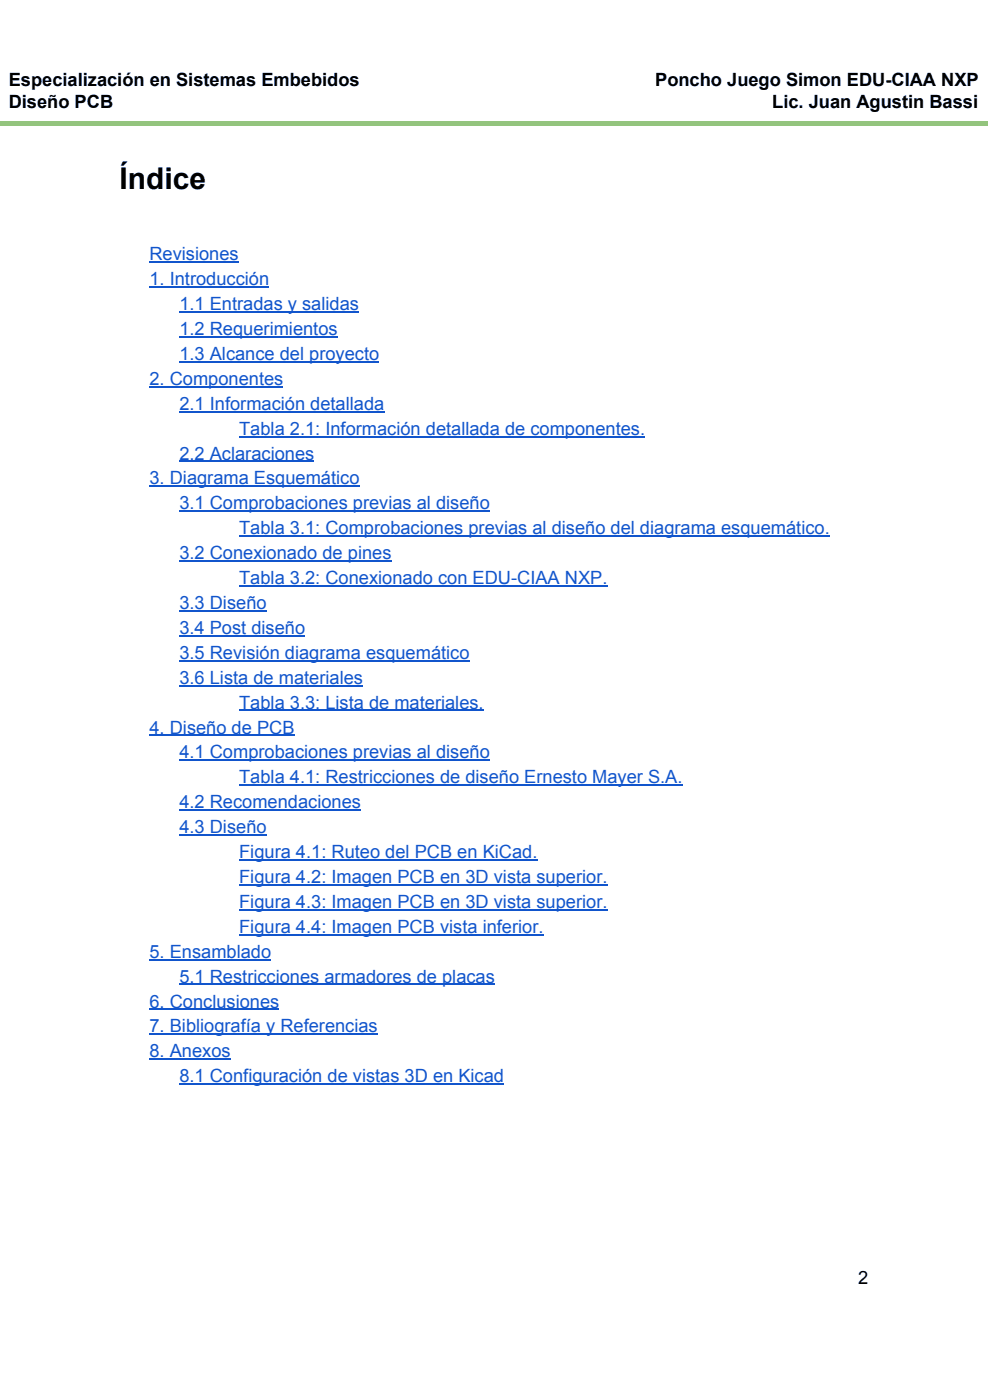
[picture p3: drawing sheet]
<svg xmlns="http://www.w3.org/2000/svg" width="210mm" height="297mm" viewBox="0 0 210 297" stroke-linecap="round" stroke-linejoin="round" font-family="sans-serif">
<defs><g id="words">
<text font-size="6.3" x="25.3" y="40.1">Índice</text>
<g font-size="3.9">
<text x="1.8" y="18.2">Especialización en Sistemas Embebidos</text>
<text x="1.8" y="23">Diseño PCB</text>
<text x="138.8" y="18.2">Poncho Juego Simon EDU­CIAA NXP</text>
<text x="163.6" y="23">Lic. Juan Agustin Bassi</text>
<text x="181.8" y="272.1">2</text>
</g>
<g font-size="3.9" fill="#15c">
<text x="31.7" y="55.2">Revisiones</text>
<text x="31.7" y="60.4">1. Introducción</text>
<text x="38" y="65.7">1.1 Entradas y salidas</text>
<text x="38" y="71">1.2 Requerimientos</text>
<text x="38" y="76.3">1.3 Alcance del proyecto</text>
<text x="31.7" y="81.6">2. Componentes</text>
<text x="38" y="86.8">2.1 Información detallada</text>
<text x="50.7" y="92.1">Tabla 2.1: Información detallada de componentes.</text>
<text x="38" y="97.4">2.2 Aclaraciones</text>
<text x="31.7" y="102.7">3. Diagrama Esquemático</text>
<text x="38" y="107.9">3.1 Comprobaciones previas al diseño</text>
<text x="50.7" y="113.2">Tabla 3.1: Comprobaciones previas al diseño del diagrama esquemático.</text>
<text x="38" y="118.5">3.2 Conexionado de pines</text>
<text x="50.7" y="123.8">Tabla 3.2: Conexionado con EDU­CIAA NXP.</text>
<text x="38" y="129.1">3.3 Diseño</text>
<text x="38" y="134.3">3.4 Post diseño</text>
<text x="38" y="139.6">3.5 Revisión diagrama esquemático</text>
<text x="38" y="144.9">3.6 Lista de materiales</text>
<text x="31.7" y="155.4">4. Diseño de PCB</text>
<text x="50.7" y="150.2">Tabla 3.3: Lista de materiales.</text>
<text x="38" y="160.7">4.1 Comprobaciones previas al diseño</text>
<text x="50.7" y="166">Tabla 4.1: Restricciones de diseño Ernesto Mayer S.A.</text>
<text x="38" y="171.3">4.2 Recomendaciones</text>
<text x="38" y="176.6">4.3 Diseño</text>
<text x="50.7" y="181.8">Figura 4.1: Ruteo del PCB en KiCad.</text>
<text x="50.7" y="187.1">Figura 4.2: Imagen PCB en 3D vista superior.</text>
<text x="50.7" y="192.4">Figura 4.3: Imagen PCB en 3D vista superior.</text>
<text x="50.7" y="197.7">Figura 4.4: Imagen PCB vista inferior.</text>
<text x="31.7" y="203">5. Ensamblado</text>
<text x="38" y="208.2">5.1 Restricciones armadores de placas</text>
<text x="31.7" y="213.5">6. Conclusiones</text>
<text x="31.7" y="218.8">7. Bibliografía y Referencias</text>
<text x="31.7" y="224.1">8. Anexos</text>
<text x="38" y="229.3">8.1 Configuración de vistas 3D en Kicad</text>
</g>
</g></defs>
<g fill="#93c47d">
<path d="M105.3 25.6h104v1.1h-104z"/>
<path d="M0 25.6h105.3v1.1h-105.3z"/>
</g>
<path d="M0 33.8h209.5v262.4h-209.5z" fill="#fff"/>
<g fill="none" stroke="#15c" stroke-width=".26">
<path d="M31.7 55.6h18.9M31.7 60.8h25.3M38 66.1h38.1M38 71.4h33.5M38 76.7h42.4M31.7 81.9h28.4M38 87.2h43.4M38 97.8h28.6M50.7 92.5h86M31.7 103.1h44.5M38 108.3h65.8M38 118.9h45"/>
<path d="M50.7 113.6h125.1M38 129.5h18.5M38 134.7h26.7M50.7 124.2h78M31.7 155.8h30.7M38 140h61.5M38 145.3h38.9M50.7 150.6h51.8M38 161.1h65.8M38 171.7h38.5M38 177h18.5M50.7 166.4h93.9"/>
<path d="M50.7 182.2h63.2M50.7 187.5h78M50.7 192.8h78M50.7 198.1h64.5M31.7 203.3h25.8M31.7 213.9h27.5M31.7 219.2h48.3M38 208.6h66.9M31.7 224.5h17.2M38 229.7h68.8"/>
</g>
<use href="#words"/>
</svg>
